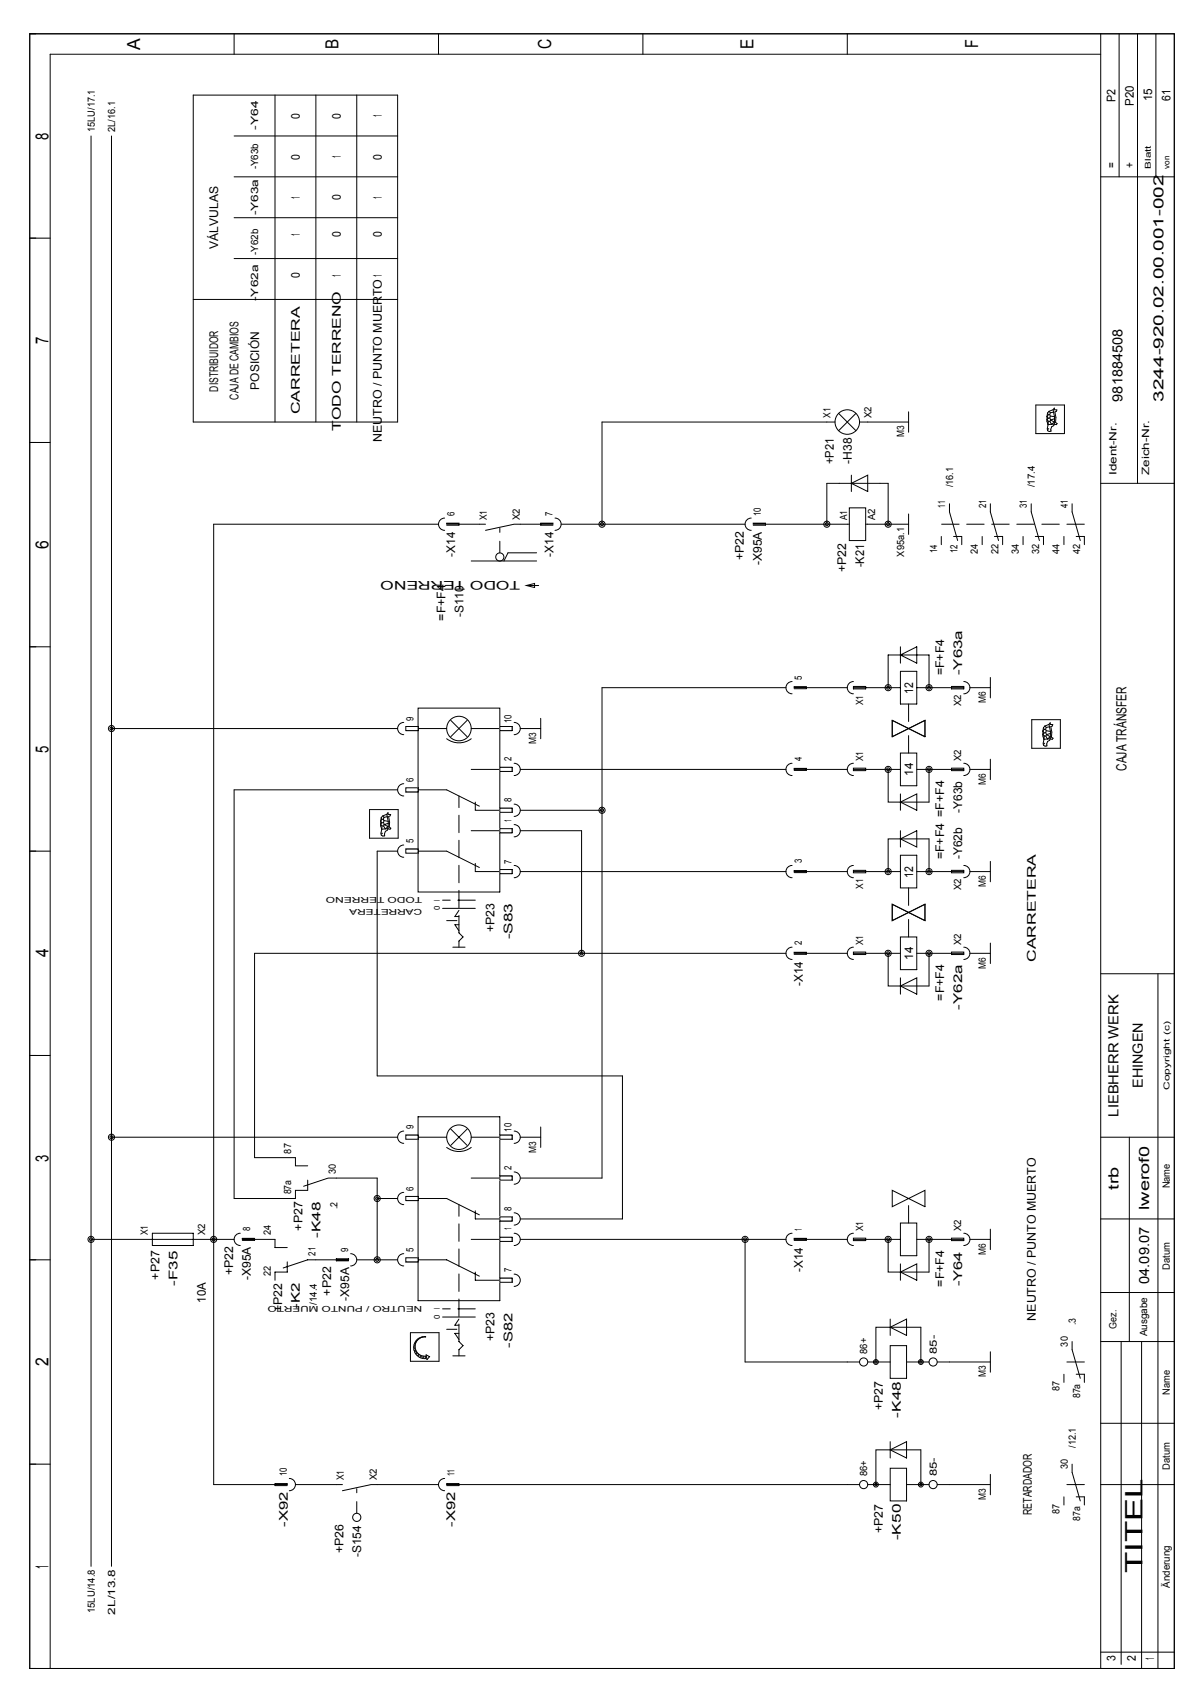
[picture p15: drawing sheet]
<svg xmlns="http://www.w3.org/2000/svg" width="210mm" height="297mm" viewBox="0 0 210 297" stroke-linecap="round" stroke-linejoin="round" font-family="sans-serif">
<defs><g id="words">
<text font-size="4.2" x="201.4" y="277.3" transform="rotate(-90 201.4 277.3)">TITEL</text>
<g font-size="3.2">
<text x="24.7" y="8.7" transform="rotate(-90 24.7 8.7)">A</text>
<text x="59.7" y="8.6" transform="rotate(-90 59.7 8.6)">B</text>
<text x="97.1" y="8.7" transform="rotate(-90 97.1 8.7)">C</text>
<text x="132.8" y="8.6" transform="rotate(-90 132.8 8.6)">E</text>
<text x="172.4" y="8.5" transform="rotate(-90 172.4 8.5)">F</text>
<text x="8.5" y="24.7" transform="rotate(-90 8.5 24.7)">8</text>
<text x="8.5" y="60.7" transform="rotate(-90 8.5 60.7)">7</text>
<text x="8.5" y="96.7" transform="rotate(-90 8.5 96.7)">6</text>
<text x="8.5" y="132.7" transform="rotate(-90 8.5 132.7)">5</text>
<text x="8.5" y="168.8" transform="rotate(-90 8.5 168.8)">4</text>
<text x="8.5" y="204.8" transform="rotate(-90 8.5 204.8)">3</text>
<text x="8.5" y="240.8" transform="rotate(-90 8.5 240.8)">2</text>
<text x="8.5" y="276.5" transform="rotate(-90 8.5 276.5)">1</text>
</g>
<g font-size="2.5">
<text x="197.8" y="70.8" transform="rotate(-90 197.8 70.8)">981884508</text>
<text x="205" y="70.8" transform="rotate(-90 205 70.8)">3244-920.02.00.001-002</text>
<text x="198.6" y="135.9" transform="rotate(-90 198.6 135.9)">CAJA TRÁNSFER</text>
<text x="201.4" y="191.8" transform="rotate(-90 201.4 191.8)">EHINGEN</text>
<text x="197.1" y="196.8" transform="rotate(-90 197.1 196.8)">LIEBHERR WERK</text>
<text x="197.1" y="209.7" transform="rotate(-90 197.1 209.7)">trb</text>
<text x="202.5" y="213.3" transform="rotate(-90 202.5 213.3)">lwerof0</text>
<text x="202.5" y="226.3" transform="rotate(-90 202.5 226.3)">04.09.07</text>
</g>
<g font-size="2.1">
<text x="196.6" y="18" transform="rotate(-90 196.6 18)">P2</text>
<text x="203.1" y="17.9" transform="rotate(-90 203.1 17.9)">15</text>
<text x="206.3" y="17.7" transform="rotate(-90 206.3 17.7)">61</text>
<text x="52.9" y="20.9" transform="rotate(-90 52.9 20.9)">0</text>
<text x="60.1" y="20.9" transform="rotate(-90 60.1 20.9)">0</text>
<text x="67.3" y="20.7" transform="rotate(-90 67.3 20.7)">1</text>
<text x="199.8" y="18.6" transform="rotate(-90 199.8 18.6)">P20</text>
<text x="52.9" y="28.1" transform="rotate(-90 52.9 28.1)">0</text>
<text x="60.1" y="27.9" transform="rotate(-90 60.1 27.9)">1</text>
<text x="67.3" y="28.1" transform="rotate(-90 67.3 28.1)">0</text>
<text x="196.6" y="29.6" transform="rotate(-90 196.6 29.6)">=</text>
<text x="199.8" y="29.6" transform="rotate(-90 199.8 29.6)">+</text>
<text x="52.9" y="35.1" transform="rotate(-90 52.9 35.1)">1</text>
<text x="60.1" y="35.3" transform="rotate(-90 60.1 35.3)">0</text>
<text x="67.3" y="35.1" transform="rotate(-90 67.3 35.1)">1</text>
<text x="52.9" y="41.6" transform="rotate(-90 52.9 41.6)">1</text>
<text x="60.1" y="41.8" transform="rotate(-90 60.1 41.8)">0</text>
<text x="67.3" y="41.8" transform="rotate(-90 67.3 41.8)">0</text>
<text x="38.5" y="43.9" transform="rotate(-90 38.5 43.9)">VÁLVULAS</text>
<text x="52.9" y="49" transform="rotate(-90 52.9 49)">0</text>
<text x="60.1" y="48.8" transform="rotate(-90 60.1 48.8)">1</text>
<text x="38.5" y="69" transform="rotate(-90 38.5 69)">DISTRIBUIDOR</text>
<text x="42.1" y="70.5" transform="rotate(-90 42.1 70.5)">CAJA DE CAMBIOS</text>
<text x="45.7" y="68.7" transform="rotate(-90 45.7 68.7)">POSICIÓN</text>
<text x="52.9" y="73" transform="rotate(-90 52.9 73)">CARRETERA</text>
<text x="60.1" y="76" transform="rotate(-90 60.1 76)">TODO TERRENO</text>
<text x="67.3" y="77.9" transform="rotate(-90 67.3 77.9)">NEUTRO / PUNTO MUERTO 1</text>
<text x="147" y="81.9" transform="rotate(-90 147 81.9)">+P21</text>
<text x="150.1" y="81.8" transform="rotate(-90 150.1 81.8)">-H38</text>
<text x="80.2" y="98.1" transform="rotate(-90 80.2 98.1)">-X14</text>
<text x="97.5" y="98.1" transform="rotate(-90 97.5 98.1)">-X14</text>
<text x="131.1" y="98.7" transform="rotate(-90 131.1 98.7)">+P22</text>
<text x="134.3" y="99.6" transform="rotate(-90 134.3 99.6)">-X95A</text>
<text x="149.1" y="100.9" transform="rotate(-90 149.1 100.9)">+P22</text>
<text x="152.3" y="100" transform="rotate(-90 152.3 100)">-K21</text>
<text x="91.7" y="102.4" transform="rotate(-180 91.7 102.4)">TODO TERRENO</text>
<text x="78.5" y="109.4" transform="rotate(-90 78.5 109.4)">=F+F4</text>
<text x="81.7" y="108.8" transform="rotate(-90 81.7 108.8)">-S110</text>
<text x="166.4" y="119.1" transform="rotate(-90 166.4 119.1)">=F+F4</text>
<text x="169.6" y="119.1" transform="rotate(-90 169.6 119.1)">-Y63a</text>
<text x="160.9" y="122.3" transform="rotate(-90 160.9 122.3)">12</text>
<text x="160.9" y="136.7" transform="rotate(-90 160.9 136.7)">14</text>
<text x="169.6" y="143.3" transform="rotate(-90 169.6 143.3)">-Y63b</text>
<text x="160.9" y="154.7" transform="rotate(-90 160.9 154.7)">12</text>
<text x="166.4" y="151.5" transform="rotate(-90 166.4 151.5)">=F+F4 =F+F4</text>
<text x="169.6" y="151.5" transform="rotate(-90 169.6 151.5)">-Y62b</text>
<text x="87.2" y="164.4" transform="rotate(-90 87.2 164.4)">+P23</text>
<text x="90.3" y="165.6" transform="rotate(-90 90.3 165.6)">-S83</text>
<text x="141.5" y="173.8" transform="rotate(-90 141.5 173.8)">-X14</text>
<text x="160.9" y="169.1" transform="rotate(-90 160.9 169.1)">14</text>
<text x="182.5" y="169.6" transform="rotate(-90 182.5 169.6)">CARRETERA</text>
<text x="166.4" y="176.4" transform="rotate(-90 166.4 176.4)">=F+F4</text>
<text x="169.6" y="178" transform="rotate(-90 169.6 178)">-Y62a</text>
<text x="53.3" y="216.9" transform="rotate(-90 53.3 216.9)">+P27</text>
<text x="56.5" y="218.2" transform="rotate(-90 56.5 218.2)">-K48</text>
<text x="28.1" y="225.6" transform="rotate(-90 28.1 225.6)">+P27</text>
<text x="31.3" y="226.6" transform="rotate(-90 31.3 226.6)">-F35</text>
<text x="41.1" y="224.8" transform="rotate(-90 41.1 224.8)">+P22</text>
<text x="44.2" y="225.7" transform="rotate(-90 44.2 225.7)">-X95A</text>
<text x="141.5" y="224.2" transform="rotate(-90 141.5 224.2)">-X14</text>
<text x="166.4" y="226.8" transform="rotate(-90 166.4 226.8)">=F+F4</text>
<text x="169.6" y="226.8" transform="rotate(-90 169.6 226.8)">-Y64</text>
<text x="36.3" y="229.7" transform="rotate(-90 36.3 229.7)">10A</text>
<text x="49.7" y="231.3" transform="rotate(-90 49.7 231.3)">+P22</text>
<text x="52.9" y="230.8" transform="rotate(-90 52.9 230.8)">-K2</text>
<text x="58.4" y="228.4" transform="rotate(-90 58.4 228.4)">+P22</text>
<text x="61.5" y="229.3" transform="rotate(-90 61.5 229.3)">-X95A</text>
<text x="182.5" y="232.8" transform="rotate(-90 182.5 232.8)">NEUTRO / PUNTO MUERTO</text>
<text x="87.2" y="236.4" transform="rotate(-90 87.2 236.4)">+P23</text>
<text x="90.3" y="237.6" transform="rotate(-90 90.3 237.6)">-S82</text>
<text x="155.6" y="248.6" transform="rotate(-90 155.6 248.6)">+P27</text>
<text x="158.8" y="249.9" transform="rotate(-90 158.8 249.9)">-K48</text>
<text x="50.7" y="269.2" transform="rotate(-90 50.7 269.2)">-X92</text>
<text x="80.2" y="269.2" transform="rotate(-90 80.2 269.2)">-X92</text>
<text x="181.8" y="267.1" transform="rotate(-90 181.8 267.1)">RETARDADOR</text>
<text x="60.5" y="273.9" transform="rotate(-90 60.5 273.9)">+P26</text>
<text x="63.7" y="274.5" transform="rotate(-90 63.7 274.5)">-S154</text>
<text x="155.6" y="270.3" transform="rotate(-90 155.6 270.3)">+P27</text>
<text x="158.8" y="271.5" transform="rotate(-90 158.8 271.5)">-K50</text>
<text x="196.6" y="292.9" transform="rotate(-90 196.6 292.9)">3</text>
<text x="200.2" y="292.8" transform="rotate(-90 200.2 292.8)">2</text>
<text x="203.4" y="292.6" transform="rotate(-90 203.4 292.6)">1</text>
</g>
<g font-size="1.8">
<text x="16.7" y="23.2" transform="rotate(-90 16.7 23.2)">15LU/17.1</text>
<text x="20.3" y="23.2" transform="rotate(-90 20.3 23.2)">2L/16.1</text>
<text x="45.5" y="22.9" transform="rotate(-90 45.5 22.9)">-Y64</text>
<text x="45.5" y="29.9" transform="rotate(-90 45.5 29.9)">-Y63b</text>
<text x="45.5" y="38" transform="rotate(-90 45.5 38)">-Y63a</text>
<text x="45.5" y="45" transform="rotate(-90 45.5 45)">-Y62b</text>
<text x="45.5" y="53.1" transform="rotate(-90 45.5 53.1)">-Y62a</text>
<text x="146.4" y="73.7" transform="rotate(-90 146.4 73.7)">X1</text>
<text x="153.6" y="73.7" transform="rotate(-90 153.6 73.7)">X2</text>
<text x="159.3" y="77.1" transform="rotate(-90 159.3 77.1)">M3</text>
<text x="196.8" y="83.8" transform="rotate(-90 196.8 83.8)">Ident-Nr.</text>
<text x="202.6" y="83.8" transform="rotate(-90 202.6 83.8)">Zeich-Nr.</text>
<text x="166.6" y="89.5" transform="rotate(-90 166.6 89.5)">11</text>
<text x="168" y="85.9" transform="rotate(-90 168 85.9)">/16.1</text>
<text x="173.8" y="89.6" transform="rotate(-90 173.8 89.6)">21</text>
<text x="181" y="89.6" transform="rotate(-90 181 89.6)">31</text>
<text x="182.4" y="85.9" transform="rotate(-90 182.4 85.9)">/17.4</text>
<text x="188.2" y="89.6" transform="rotate(-90 188.2 89.6)">41</text>
<text x="80.1" y="91" transform="rotate(-90 80.1 91)">6</text>
<text x="85.8" y="91.7" transform="rotate(-90 85.8 91.7)">X1</text>
<text x="91.6" y="91.7" transform="rotate(-90 91.6 91.7)">X2</text>
<text x="97.4" y="91" transform="rotate(-90 97.4 91)">7</text>
<text x="134.1" y="91" transform="rotate(-90 134.1 91)">10</text>
<text x="149.3" y="91.7" transform="rotate(-90 149.3 91.7)">A1</text>
<text x="154.2" y="91.7" transform="rotate(-90 154.2 91.7)">A2</text>
<text x="159.3" y="98.1" transform="rotate(-90 159.3 98.1)">X95a.1</text>
<text x="165.1" y="97.5" transform="rotate(-90 165.1 97.5)">14</text>
<text x="168.7" y="97.5" transform="rotate(-90 168.7 97.5)">12</text>
<text x="172.3" y="97.6" transform="rotate(-90 172.3 97.6)">24</text>
<text x="175.9" y="97.6" transform="rotate(-90 175.9 97.6)">22</text>
<text x="179.5" y="97.6" transform="rotate(-90 179.5 97.6)">34</text>
<text x="183.2" y="97.6" transform="rotate(-90 183.2 97.6)">32</text>
<text x="186.8" y="97.6" transform="rotate(-90 186.8 97.6)">44</text>
<text x="190.4" y="97.6" transform="rotate(-90 190.4 97.6)">42</text>
<text x="141.3" y="119.8" transform="rotate(-90 141.3 119.8)">5</text>
<text x="152.1" y="124.3" transform="rotate(-90 152.1 124.3)">X1</text>
<text x="169.4" y="124.5" transform="rotate(-90 169.4 124.5)">X2</text>
<text x="173.7" y="123.9" transform="rotate(-90 173.7 123.9)">M6</text>
<text x="72.9" y="127" transform="rotate(-90 72.9 127)">9</text>
<text x="90.2" y="127.4" transform="rotate(-90 90.2 127.4)">10</text>
<text x="94.5" y="131.1" transform="rotate(-90 94.5 131.1)">M3</text>
<text x="72.9" y="137.8" transform="rotate(-90 72.9 137.8)">6</text>
<text x="90.2" y="134.2" transform="rotate(-90 90.2 134.2)">2</text>
<text x="141.3" y="134.2" transform="rotate(-90 141.3 134.2)">4</text>
<text x="152.1" y="134.2" transform="rotate(-90 152.1 134.2)">X1</text>
<text x="169.4" y="134.2" transform="rotate(-90 169.4 134.2)">X2</text>
<text x="90.2" y="141.4" transform="rotate(-90 90.2 141.4)">8</text>
<text x="173.7" y="138.3" transform="rotate(-90 173.7 138.3)">M6</text>
<text x="72.9" y="148.6" transform="rotate(-90 72.9 148.6)">5</text>
<text x="90.2" y="144.9" transform="rotate(-90 90.2 144.9)">1</text>
<text x="90.2" y="152.2" transform="rotate(-90 90.2 152.2)">7</text>
<text x="141.3" y="152.2" transform="rotate(-90 141.3 152.2)">3</text>
<text x="152.1" y="156.7" transform="rotate(-90 152.1 156.7)">X1</text>
<text x="169.4" y="156.9" transform="rotate(-90 169.4 156.9)">X2</text>
<text x="173.7" y="156.4" transform="rotate(-90 173.7 156.4)">M6</text>
<text x="141.3" y="166.6" transform="rotate(-90 141.3 166.6)">2</text>
<text x="152.1" y="166.6" transform="rotate(-90 152.1 166.6)">X1</text>
<text x="169.4" y="166.6" transform="rotate(-90 169.4 166.6)">X2</text>
<text x="173.7" y="170.8" transform="rotate(-90 173.7 170.8)">M6</text>
<text x="51.3" y="203.4" transform="rotate(-90 51.3 203.4)">87</text>
<text x="72.9" y="199.1" transform="rotate(-90 72.9 199.1)">9</text>
<text x="90.2" y="199.5" transform="rotate(-90 90.2 199.5)">10</text>
<text x="94.5" y="203.2" transform="rotate(-90 94.5 203.2)">M3</text>
<text x="59.2" y="207" transform="rotate(-90 59.2 207)">30</text>
<text x="72.9" y="209.9" transform="rotate(-90 72.9 209.9)">6</text>
<text x="90.2" y="206.3" transform="rotate(-90 90.2 206.3)">2</text>
<text x="206.2" y="209.5" transform="rotate(-90 206.2 209.5)">Name</text>
<text x="51.3" y="210.6" transform="rotate(-90 51.3 210.6)">87a</text>
<text x="59.5" y="213.1" transform="rotate(-90 59.5 213.1)">.2</text>
<text x="90.2" y="213.5" transform="rotate(-90 90.2 213.5)">8</text>
<text x="26.1" y="217.8" transform="rotate(-90 26.1 217.8)">X1</text>
<text x="36.1" y="217.8" transform="rotate(-90 36.1 217.8)">X2</text>
<text x="44.1" y="217" transform="rotate(-90 44.1 217)">8</text>
<text x="47.7" y="217.8" transform="rotate(-90 47.7 217.8)">24</text>
<text x="55.6" y="221.4" transform="rotate(-90 55.6 221.4)">21</text>
<text x="61.4" y="220.6" transform="rotate(-90 61.4 220.6)">9</text>
<text x="72.9" y="220.7" transform="rotate(-90 72.9 220.7)">5</text>
<text x="90.2" y="216.9" transform="rotate(-90 90.2 216.9)">1</text>
<text x="141.3" y="217" transform="rotate(-90 141.3 217)">1</text>
<text x="152.1" y="217" transform="rotate(-90 152.1 217)">X1</text>
<text x="169.4" y="217" transform="rotate(-90 169.4 217)">X2</text>
<text x="173.7" y="221.2" transform="rotate(-90 173.7 221.2)">M6</text>
<text x="47.7" y="225" transform="rotate(-90 47.7 225)">22</text>
<text x="90.2" y="224.3" transform="rotate(-90 90.2 224.3)">7</text>
<text x="206.2" y="223.8" transform="rotate(-90 206.2 223.8)">Datum</text>
<text x="55.9" y="230.1" transform="rotate(-90 55.9 230.1)">/14.4</text>
<text x="189.6" y="233.6" transform="rotate(-90 189.6 233.6)">.3</text>
<text x="152.8" y="238.7" transform="rotate(-90 152.8 238.7)">86+</text>
<text x="165.1" y="238.7" transform="rotate(-90 165.1 238.7)">85-</text>
<text x="188.2" y="237.4" transform="rotate(-90 188.2 237.4)">30</text>
<text x="196.8" y="234.2" transform="rotate(-90 196.8 234.2)">Gez.</text>
<text x="202.2" y="235.6" transform="rotate(-90 202.2 235.6)">Ausgabe</text>
<text x="173.7" y="242.8" transform="rotate(-90 173.7 242.8)">M3</text>
<text x="186.8" y="245.3" transform="rotate(-90 186.8 245.3)">87</text>
<text x="206.2" y="245.9" transform="rotate(-90 206.2 245.9)">Name</text>
<text x="190.4" y="246.5" transform="rotate(-90 190.4 246.5)">87a</text>
<text x="189.6" y="255.2" transform="rotate(-90 189.6 255.2)">/12.1</text>
<text x="50.5" y="260.3" transform="rotate(-90 50.5 260.3)">10</text>
<text x="60.6" y="261" transform="rotate(-90 60.6 261)">X1</text>
<text x="66.4" y="261" transform="rotate(-90 66.4 261)">X2</text>
<text x="80.1" y="260.3" transform="rotate(-90 80.1 260.3)">11</text>
<text x="152.8" y="260.3" transform="rotate(-90 152.8 260.3)">86+</text>
<text x="165.1" y="260.3" transform="rotate(-90 165.1 260.3)">85-</text>
<text x="188.2" y="259" transform="rotate(-90 188.2 259)">30</text>
<text x="206.2" y="259.1" transform="rotate(-90 206.2 259.1)">Datum</text>
<text x="173.7" y="264.4" transform="rotate(-90 173.7 264.4)">M3</text>
<text x="186.8" y="266.9" transform="rotate(-90 186.8 266.9)">87</text>
<text x="190.4" y="268.1" transform="rotate(-90 190.4 268.1)">87a</text>
<text x="206.2" y="279.9" transform="rotate(-90 206.2 279.9)">Änderung</text>
<text x="16.7" y="284.4" transform="rotate(-90 16.7 284.4)">15LU/14.8</text>
<text x="20.3" y="284.6" transform="rotate(-90 20.3 284.6)">2L/13.8</text>
</g>
<g font-size="1.4">
<text x="202.9" y="29.7" transform="rotate(-90 202.9 29.7)">Blatt</text>
<text x="206.1" y="29.7" transform="rotate(-90 206.1 29.7)">von</text>
<text x="74.4" y="158.1" transform="rotate(-180 74.4 158.1)">TODO TERRENO</text>
<text x="74.4" y="160.3" transform="rotate(-180 74.4 160.3)">CARRETERA</text>
<text x="77.5" y="160.5" transform="rotate(-90 77.5 160.5)">0 I</text>
<text x="206.1" y="192.1" transform="rotate(-90 206.1 192.1)">Copyright (c)</text>
<text x="74.4" y="230.2" transform="rotate(-180 74.4 230.2)">NEUTRO / PUNTO MUERTO</text>
<text x="77.5" y="232.5" transform="rotate(-90 77.5 232.5)">0 I</text>
</g>
</g></defs>
<g fill="none" stroke="#000" stroke-width=".18">
<path d="M71.2 138.2a1.08 1.08 0 0 0-1.1 1 1.08 1.08 0 0 0 1.1 1.1M71.2 127.4a1.08 1.08 0 0 0-1.1 1 1.08 1.08 0 0 0 1.1 1.1M73.7 139.2h5l5.8 2.9M73.7 128.4h5M73.7 124.8h14.4v32.4h-14.4zM78.7 130.2a3.6 3.6 0 0 0 4.4 0M79.4 127l2.9 2.9M82.3 127l-2.9 2.9M83 135.6h5.1M83 128.4h5.1M90.6 134.6a1.08 1.08 0 0 1 1.1 1 1.08 1.08 0 0 1-1.1 1.1M90.6 127.4a1.08 1.08 0 0 1 1.1 1 1.08 1.08 0 0 1-1.1 1.1"/>
<path d="M150.4 134.6a1.08 1.08 0 0 0-1.1 1 1.08 1.08 0 0 0 1.1 1.1M150.4 135.6h8.3M150.4 135.4h2.2v.5h-2.2zM157.3 127l5.7 2.9v-2.9l-5.7 2.9zM158.7 132.8h2.9v5.7h-2.9zM158.7 140v2.8M161.6 135.6h8.3M163.7 135.6v5.8h-7.2v-5.8M167.7 135.4h2.2v.5h-2.2zM169.9 134.6a1.08 1.08 0 0 1 1 1 1.08 1.08 0 0 1-1 1.1M174.5 133.8v3.6M71.2 149a1.08 1.08 0 0 0-1.1 1 1.08 1.08 0 0 0 1.1 1.1"/>
<path d="M71.5 149.7h2.2v.7h-2.2zM73.7 150h5l5.8 2.9M83 146.4h5.1M83.8 152.2v1.4h4.3M83.8 141.4v1.4h4.3M90.6 152.6a1.08 1.08 0 0 1 1.1 1 1.08 1.08 0 0 1-1.1 1.1M90.6 141.8a1.08 1.08 0 0 1 1.1 1 1.08 1.08 0 0 1-1.1 1.1M90.6 145.4a1.08 1.08 0 0 1 1.1 1 1.08 1.08 0 0 1-1.1 1.1M158.7 141.4l2.9-1.4v2.8zM78 160.1h5.8M78.7 162.3h1.8M79.8 167h2.2"/>
<path d="M80.9 163h-.7l.7 1.1M80.9 160.5l-.7 1.1h.7M150.4 218.5h8.3M150.4 217.4a1.08 1.08 0 0 0-1.1 1.1 1.08 1.08 0 0 0 1.1 1.1M150.4 218.3h2.2v.4h-2.2zM157.2 209.8l5.8 2.9v-2.9l-5.8 2.9zM158.7 215.6h2.9v5.8h-2.9zM161.6 218.5h8.3M163.7 218.5v5.7h-7.2v-5.7M167.7 218.3h2.2v.4h-2.2zM169.9 217.4a1.08 1.08 0 0 1 1 1.1 1.08 1.08 0 0 1-1 1.1M158.7 222.8v2.9"/>
<path d="M158.7 224.2l2.9-1.4v2.9z"/>
<circle cx="19.6" cy="128.4" r=".54"/>
<circle cx="19.6" cy="128.4" r=".27"/>
<circle cx="80.9" cy="128.4" r="2.16"/>
<circle cx="156.5" cy="135.6" r=".27"/>
<circle cx="156.5" cy="135.6" r=".54"/>
<circle cx="163.7" cy="135.6" r=".54"/>
<circle cx="163.7" cy="135.6" r=".27"/>
<circle cx="156.5" cy="218.5" r=".54"/>
<circle cx="156.5" cy="218.5" r=".27"/>
<circle cx="163.7" cy="218.5" r=".54"/>
<circle cx="163.7" cy="218.5" r=".27"/>
</g>
<path d="M160.1 132.8v-4.4M83.8 158.7h-5.8M80.9 167v-1.1M80.9 165.9l.7-.7M80.9 164.5v-24.2M81.6 165.2l-.7-.7M160.1 215.6v-4.3" fill="none" stroke="#000" stroke-width=".18" stroke-dasharray="3.1 1.3"/>
<path d="M71.5 149.7h2.2v.7h-2.2z" fill="#fff"/>
<path d="M71.5 149.7h2.2v.7h-2.2zM88.1 142.5h2.2v.7h-2.2z" fill="none" stroke="#000" stroke-width=".18"/>
<path d="M88.1 142.5h2.2v.7h-2.2z" fill="#fff"/>
<path d="M88.1 142.5h2.2v.7h-2.2zM88.1 153.3h2.2v.7h-2.2z" fill="none" stroke="#000" stroke-width=".18"/>
<path d="M88.1 153.3h2.2v.7h-2.2z" fill="#fff"/>
<path d="M88.1 135.3h2.2v.7h-2.2zM88.1 153.3h2.2v.7h-2.2z" fill="none" stroke="#000" stroke-width=".18"/>
<path d="M88.1 135.3h2.2v.7h-2.2z" fill="#fff"/>
<path d="M71.5 138.9h2.2v.7h-2.2zM88.1 135.3h2.2v.7h-2.2z" fill="none" stroke="#000" stroke-width=".18"/>
<path d="M71.5 138.9h2.2v.7h-2.2z" fill="#fff"/>
<path d="M71.5 138.9h2.2v.7h-2.2zM71.5 128.1h2.2v.7h-2.2z" fill="none" stroke="#000" stroke-width=".18"/>
<path d="M71.5 128.1h2.2v.7h-2.2z" fill="#fff"/>
<path d="M71.5 128.1h2.2v.7h-2.2zM88.1 128.1h2.2v.7h-2.2z" fill="none" stroke="#000" stroke-width=".18"/>
<path d="M88.1 128.1h2.2v.7h-2.2z" fill="#fff"/>
<path d="M88.1 128.1h2.2v.7h-2.2zM88.1 146.1h2.2v.7h-2.2z" fill="none" stroke="#000" stroke-width=".18"/>
<path d="M88.1 146.1h2.2v.7h-2.2z" fill="#fff"/>
<g fill="none" stroke="#000" stroke-width=".18">
<path d="M95.3 126.6v3.6M88.1 146.1h2.2v.7h-2.2zM71.2 199.4a1.08 1.08 0 0 0-1.1 1.1 1.08 1.08 0 0 0 1.1 1.1M73.7 196.9h14.4v32.4h-14.4zM79.4 199l2.9 2.9M82.3 199l-2.9 2.9M90.6 199.4a1.08 1.08 0 0 1 1.1 1.1 1.08 1.08 0 0 1-1.1 1.1M71.2 210.2a1.08 1.08 0 0 0-1.1 1.1 1.08 1.08 0 0 0 1.1 1.1M73.7 211.3h5l5.8 2.9M73.7 200.5h5M78.7 202.3a3.6 3.6 0 0 0 4.4 0M83 218.5h5.1"/>
<path d="M83 207.7h5.1M83 200.5h5.1M83.8 213.4v1.5h4.3M90.6 213.8a1.08 1.08 0 0 1 1.1 1.1 1.08 1.08 0 0 1-1.1 1.1M90.6 206.6a1.08 1.08 0 0 1 1.1 1.1 1.08 1.08 0 0 1-1.1 1.1M90.6 217.4a1.08 1.08 0 0 1 1.1 1.1 1.08 1.08 0 0 1-1.1 1.1M71.2 221a1.08 1.08 0 0 0-1.1 1.1 1.08 1.08 0 0 0 1.1 1.1M71.5 221.7h2.2v.7h-2.2zM73.7 222.1h5l5.8 2.9M78 232.2h5.8M78.7 234.3h1.8M79.8 239h2.2"/>
<path d="M80.9 235.1h-.7l.7 1M80.9 232.5l-.7 1.1h.7M83.8 224.2v1.5h4.3M90.6 224.6a1.08 1.08 0 0 1 1.1 1.1 1.08 1.08 0 0 1-1.1 1.1"/>
<circle cx="80.9" cy="200.5" r="2.16"/>
</g>
<path d="M80.9 239v-1.1M80.9 237.9l.7-.7M80.9 236.5v-24.1M81.6 237.2l-.7-.7M83.8 230.7h-5.8" fill="none" stroke="#000" stroke-width=".18" stroke-dasharray="3.1 1.3"/>
<path d="M71.5 221.7h2.2v.7h-2.2z" fill="#fff"/>
<path d="M88.1 214.5h2.2v.7h-2.2zM71.5 221.7h2.2v.7h-2.2z" fill="none" stroke="#000" stroke-width=".18"/>
<path d="M88.1 214.5h2.2v.7h-2.2z" fill="#fff"/>
<path d="M88.1 214.5h2.2v.7h-2.2zM88.1 225.3h2.2v.7h-2.2z" fill="none" stroke="#000" stroke-width=".18"/>
<path d="M88.1 225.3h2.2v.7h-2.2z" fill="#fff"/>
<path d="M88.1 207.3h2.2v.7h-2.2zM88.1 225.3h2.2v.7h-2.2z" fill="none" stroke="#000" stroke-width=".18"/>
<path d="M88.1 207.3h2.2v.7h-2.2z" fill="#fff"/>
<path d="M71.5 210.9h2.2v.7h-2.2zM88.1 207.3h2.2v.7h-2.2z" fill="none" stroke="#000" stroke-width=".18"/>
<path d="M71.5 210.9h2.2v.7h-2.2z" fill="#fff"/>
<path d="M71.5 210.9h2.2v.7h-2.2zM71.5 200.1h2.2v.7h-2.2z" fill="none" stroke="#000" stroke-width=".18"/>
<path d="M71.5 200.1h2.2v.7h-2.2z" fill="#fff"/>
<path d="M71.5 200.1h2.2v.7h-2.2zM88.1 200.1h2.2v.7h-2.2z" fill="none" stroke="#000" stroke-width=".18"/>
<path d="M88.1 200.1h2.2v.7h-2.2z" fill="#fff"/>
<path d="M88.1 200.1h2.2v.7h-2.2zM88.1 218.1h2.2v.7h-2.2z" fill="none" stroke="#000" stroke-width=".18"/>
<path d="M88.1 218.1h2.2v.7h-2.2z" fill="#fff"/>
<g fill="none" stroke="#000" stroke-width=".18">
<path d="M5.2 6h201.8v288.1h-201.8zM34.1 16.8h36v57.6h-36zM41.3 6v3.6M48.5 16.8v57.6M55.7 16.8v57.6M62.9 16.8v57.6M77.3 6v3.6M113.3 6v3.6M149.3 6v3.6M194 9.6h-185.2v284.5M194 6v288.1M197.2 6v25.2"/>
<path d="M200.5 6v79.2M203.7 6v25.2M16 24v252.1M19.6 24v252.1M41.3 38.4h28.8M41.3 31.2h28.8M41.3 24h28.8M194 31.2h13M5.2 42h3.6M34.1 52.8h36M41.3 45.6h28.8M5.2 78h3.6"/>
<path d="M147.2 74.4h-41.1v18M147.8 72.9l3.1 3M150.9 72.9l-3.1 3M151.5 74.4h8.6M160.1 72.6v3.6M182.6 71.4h5v5h-5zM184.5 73.4v.6M184.5 73.4l.2 .3M184.5 74l.2 .9M184.5 74l.3 .3M184.6 72.8l-.1 .6M184.6 72.8l.1 .3"/>
<path d="M184.7 73.1l-.2 .3M184.7 73.7l-.2 .3M184.8 74.3h.2M184.8 74.3l-.1 .6M184.9 72.5l-.3 .3M184.9 72.5l.2 .3-.1 .3 .2 .9-.2 .3 .3 .5M185 73.1h-.3M185 73.7h-.3M185.1 73.3l.8 .2M185.3 74.8l-.6 .1M185.6 72.2l-.7 .3M185.7 72.7l-.6 .1"/>
<path d="M185.8 74.8h-.5M185.8 74.8l-.1 .2a.8 .8 0 0 0-.5 1l-.3 .1-.3-.2 .1-1M185.8 71.9v.3l.5 .1-.1 .2-.3 .1 .2 1-.1 .9 .3 .2-.1 .2-.4-.1 .1-1.3-.3-1.3zM185.9 73.8l-.7 .2 .6 .4-.5 .4M77.3 92.4h-39.6v169.3h12.9v-.2h-2.1v.4h2.1M78.4 91.3a1.08 1.08 0 0 0-1.1 1.1 1.08 1.08 0 0 0 1.1 1.1M83 98.9h11.6M85.6 92.4h-6.9v-.2h2.2v.4h-2.2M94.6 97.5h-5.1l-.7 1.4M97.5 92.6h-2.2v-.4h2.2v.2h-6.9l-5 1.1M97.8 91.3a1.08 1.08 0 0 1 1.1 1.1 1.08 1.08 0 0 1-1.1 1.1M98.9 92.4h32.4"/>
<path d="M132.4 91.3a1.08 1.08 0 0 0-1.1 1.1 1.08 1.08 0 0 0 1.1 1.1M145.7 92.4v-7.2h10.8v7.2M149.7 92.4h-16.9v-.2h2.1v.4h-2.1M149.7 89.5h2.9v5.8h-2.9zM150 83.8v2.8M150 85.2l2.9-1.4v2.8zM152.6 92.4h7.5M160.1 90.6v3.6M165.9 94.6v1.4M167.3 88.8v1.4l1.5 5.1M168.1 94.6h1.4v1.4M173.1 94.6v1.4"/>
<path d="M174.5 88.8v1.4l1.5 5.1M175.3 94.6h1.4v1.4M180.3 94.6v1.4M181.7 88.8v1.4l1.5 5.1M182.5 94.6h1.4v1.4M187.5 94.6v1.4M188.9 88.8v1.4l1.5 5.1M189.7 94.6h1.4v1.4M194 85.2h13M5.2 114h3.6M92.8 103.2h2.1M92.8 103.2l1.4-.3v.7z"/>
<path d="M158.7 118.3h2.9v5.8h-2.9zM158.7 114v2.9M158.7 115.5l2.9-1.5v2.9zM174.5 119.4v3.6M19.6 128.4h50.5M70.1 139.2h-28.8v72.1h10.8v-1.5h2.1v-1.8M91.7 128.4h3.6M91.7 135.6h46.8M138.5 121.2h-32.4v86.5h-14.4M139.6 134.6a1.08 1.08 0 0 0-1.1 1 1.08 1.08 0 0 0 1.1 1.1M139.6 120.1a1.08 1.08 0 0 0-1.1 1.1 1.08 1.08 0 0 0 1.1 1.1M149.3 121.2h-9.3v-.2h2.1v.4h-2.1"/>
<path d="M149.3 135.6h-9.3v-.1h2.1v.3h-2.1M150.4 120.1a1.08 1.08 0 0 0-1.1 1.1 1.08 1.08 0 0 0 1.1 1.1M150.4 121h2.2v.4h-2.2zM150.4 121.2h8.3M156.5 121.2v-5.7h7.2v5.7M157.2 127v2.9l5.8-2.9v2.9zM161.6 121.2h8.3M167.7 121h2.2v.4h-2.2zM169.9 120.1a1.08 1.08 0 0 1 1 1.1 1.08 1.08 0 0 1-1 1.1M170.9 121.2h3.6M170.9 135.6h3.6M181.8 126.9h5.1v5h-5.1z"/>
<path d="M183.8 129.7l.2 .6M183.8 128.9v.6M183.8 128.9l.2 .3M183.8 129.5v.2M183.8 129.5l.2 .2M183.9 128.3l-.1 .6M183.9 128.3l.1 .3M184 129.2l-.2 .3M184 128.6l-.2 .3M184 129.7v.6M184 129.7l.3 .1M184.2 128l-.3 .3"/>
<path d="M184.2 128l.2 .2-.1 .4 .1 .9-.1 .3 .3 .5M184.3 128.6h-.3M184.3 129.2h-.3M184.4 128.8l.7 .1M184.6 130.3h-.6M184.9 127.7l-.7 .3M185 128.1l-.6 .1M185.1 130.2l-.5 .1M185.1 130.2l-.1 .3a.8 .8 0 0 0-.5 1h-.3l-.3-.1 .1-1.1M185.1 127.4v.3h.4v.3l-.3 .1 .2 1-.1 .8 .3 .2-.2 .2-.3-.1v-1.3l-.2-1.2zM185.1 129.3l-.7 .2 .7 .4-.5 .4M5.2 150h3.6"/>
<path d="M65.1 142.7h5.1v5.1h-5.1zM67.2 144.1l.1 .3-.2 .3 .2 .4-.2 .2 .2 .3v.6M67.3 145.6h.3l.3 .5 .5-.4M67.4 143.8l.3 .3M67.6 144.4l.1 .3M67.6 144.4h-.3M67.6 145l-.3 .1M67.6 145l.1 .4-.1 .2M67.7 144.7l-.1 .3M67.7 144.7l.7 .1M67.7 144.1l-.1 .3M68.2 143.5v.5"/>
<path d="M68.2 144l-.5 .1M68.2 144l.2 .8M68.4 146.1l-.1 .3a.8 .8 0 0 0-.5 .9l-.3 .1-.3-.2 .1-1M68.4 146.1l.3 .1 .2-.2-.3-.2 .1-.9-.2-1 .3-.1v-.2h-.4v-.3l-.2 .2-.8 .3a2.29 2.29 0 0 0-.2 2l.1 .4M68.4 146.1l-1.1 .1M68.4 145.7v.4M68.4 144.8v.3M68.4 145.1v.6M68.4 145.1l-.7 .3 .7 .3M70.1 150h-3.6v39.7h43.2v25.2h-18M91.7 146.4h10.8v21.7M91.7 142.8h14.4"/>
<path d="M91.7 153.6h46.8M139.6 152.6a1.08 1.08 0 0 0-1.1 1 1.08 1.08 0 0 0 1.1 1.1M149.3 153.6h-9.3v-.1h2.1v.3h-2.1M150.4 153.6h8.3M150.4 152.6a1.08 1.08 0 0 0-1.1 1 1.08 1.08 0 0 0 1.1 1.1M150.4 153.4h2.2v.5h-2.2zM156.5 153.6v-5.7h7.2v5.7M157.2 159.4v2.9l5.8-2.9v2.9zM157.3 159.4l5.7 2.9v-2.9l-5.7 2.9zM158.7 150.8h2.9v5.7h-2.9zM158.7 146.4v2.9M158.7 147.9l2.9-1.5v2.9z"/>
<path d="M161.6 153.6h8.3M167.7 153.4h2.2v.5h-2.2zM169.9 152.6a1.08 1.08 0 0 1 1 1 1.08 1.08 0 0 1-1 1.1M170.9 153.6h3.6M174.5 151.8v3.6M138.5 168.1h-93.6v36h7.2v1.4h2.1M139.6 167a1.08 1.08 0 0 0-1.1 1.1 1.08 1.08 0 0 0 1.1 1M149.3 168.1h-9.3v-.2h2.1v.3h-2.1M150.4 167a1.08 1.08 0 0 0-1.1 1.1 1.08 1.08 0 0 0 1.1 1M150.4 168.1h8.3M150.4 167.8h2.2v.5h-2.2zM158.7 165.2h2.9v5.7h-2.9z"/>
<path d="M158.7 172.4v2.9M158.7 173.8l2.9-1.4v2.9zM161.6 168.1h8.3M163.7 168.1v5.7h-7.2v-5.7M167.7 167.8h2.2v.5h-2.2zM169.9 167a1.08 1.08 0 0 1 1 1.1 1.08 1.08 0 0 1-1 1M170.9 168.1h3.6M174.5 166.3v3.6M194 171.7h13M204.1 171.7v122.4M5.2 186.1h3.6M95.3 198.7v3.6"/>
<path d="M16 218.5h25.3M19.6 200.5h50.5M26.9 217.4h7.2v2.2h-7.2zM42.3 217.4a1.08 1.08 0 0 0-1 1.1 1.08 1.08 0 0 0 1 1.1M42.7 218.7h2.2v-.4h-2.2v.2h5.8v1.4h2.1M53.5 209.1l4.3-1.4h8.7v14.4M66.5 211.3h3.6M88.1 218.1h2.2v.7h-2.2zM91.7 200.5h3.6M91.7 218.5h46.8M131.3 218.5v21.6h20.2M139.6 217.4a1.08 1.08 0 0 0-1.1 1.1 1.08 1.08 0 0 0 1.1 1.1"/>
<path d="M149.3 218.5h-9.3v-.2h2.1v.4h-2.1M170.9 218.5h3.6M174.5 216.7v3.6M194 214.9h13M194 200.5h13M199 200.5v36M5.2 222.1h3.6M5.2 222.1h1.1M50.6 222.4v1.8h-2.1v1.5M61.4 222.3h-2.1v-.4h2.1v.2h-7.2l-4.3 1.4M61.8 221a1.08 1.08 0 0 1 1.1 1.1 1.08 1.08 0 0 1-1.1 1.1M62.9 222.1h7.2"/>
<path d="M72.3 234.9h5.1v5.1h-5.1zM72.9 237.8l.3-.1 .1 .3-.3 .1zM72.9 237.3h.3v.3h-.3zM73.1 238.3l.2-.1 .2 .2-.3 .2zM73.1 236.8l.1 .1v.3l-.2-.1zM73.3 238.7l.3-.2 .2 .2-.2 .3zM73.3 236.4l.1 .1-.1 .2-.2-.1zM73.5 236.1l.2-.1v.1l-.2 .2-.1-.1zM73.8 235.9h.3l-.2 .1zM73.9 238.8l-.2 .3 .3 .2 .2-.4-.3-.1M74.2 235.7h.3zM74.6 239h-.3l-.1 .4 .3 .1 .1-.4"/>
<path d="M74.7 239.1h.3v.4h-.3zM75 235.7l-.3-.1 .3 .1M75.1 238.8l.6 .4-.4 .5zM156.9 232.5v2.9M156.9 234l2.9-1.5v2.9zM156.9 237.2h2.9v5.8h-2.9zM174.5 238.3v3.6M188.9 236.5v1.4l1.5 5.1M194 236.5h13M194 227.8h13M197.6 236.5v56.9M201.2 236.5v57.6"/>
<path d="M5.2 258.1h3.6M152.9 240.1h4M154.4 240.1v-6.1h7.9v6.1M156.9 254.1v2.9M156.9 255.6l2.9-1.5v2.9zM156.9 258.8h2.9v5.8h-2.9zM159.8 240.1h3.9M165.2 240.1h9.3M174.5 259.9v3.6M187.5 242.3v1.4M188.9 258.1v1.4l1.5 5.1M189.7 242.3h1.4v1.4"/>
<path d="M194 250.9h13M51 260.6a1.08 1.08 0 0 1 1.1 1.1 1.08 1.08 0 0 1-1.1 1.1M52.1 261.7h8.3M77.3 261.7h-11.9l-5 1.1M78.4 260.6a1.08 1.08 0 0 0-1.1 1.1 1.08 1.08 0 0 0 1.1 1.1M151.5 261.7h-72.8v-.2h2.2v.4h-2.2M152.9 261.7h4M154.4 261.7v-6.1h7.9v6.1M159.8 261.7h3.9M165.2 261.7h9.3M187.5 263.9v1.4M189.7 263.9h1.4v1.4"/>
<path d="M194 261.7h13M194 291.2h13"/>
<circle cx="149.3" cy="74.4" r="2.16"/>
<circle cx="184.8" cy="75.6" r=".04"/>
<circle cx="88.1" cy="98.2" r=".72"/>
<circle cx="106.1" cy="92.4" r=".27"/>
<circle cx="106.1" cy="92.4" r=".54"/>
<circle cx="145.7" cy="92.4" r=".54"/>
<circle cx="145.7" cy="92.4" r=".27"/>
<circle cx="156.5" cy="92.4" r=".54"/>
<circle cx="156.5" cy="92.4" r=".27"/>
<circle cx="156.5" cy="121.2" r=".27"/>
<circle cx="156.5" cy="121.2" r=".54"/>
<circle cx="163.7" cy="121.2" r=".54"/>
<circle cx="163.7" cy="121.2" r=".27"/>
<circle cx="184.1" cy="131.1" r=".04"/>
<circle cx="67.3" cy="146.9" r=".04"/>
<circle cx="106.1" cy="142.8" r=".27"/>
<circle cx="106.1" cy="142.8" r=".54"/>
<circle cx="156.5" cy="153.6" r=".27"/>
<circle cx="156.5" cy="153.6" r=".54"/>
<circle cx="163.7" cy="153.6" r=".27"/>
<circle cx="163.7" cy="153.6" r=".54"/>
<circle cx="102.5" cy="168.1" r=".27"/>
<circle cx="102.5" cy="168.1" r=".54"/>
<circle cx="156.5" cy="168.1" r=".54"/>
<circle cx="156.5" cy="168.1" r=".27"/>
<circle cx="163.7" cy="168.1" r=".54"/>
<circle cx="163.7" cy="168.1" r=".27"/>
<circle cx="16" cy="218.5" r=".27"/>
<circle cx="16" cy="218.5" r=".54"/>
<circle cx="19.6" cy="200.5" r=".54"/>
<circle cx="19.6" cy="200.5" r=".27"/>
<circle cx="37.7" cy="218.5" r=".54"/>
<circle cx="37.7" cy="218.5" r=".27"/>
<circle cx="66.5" cy="211.3" r=".27"/>
<circle cx="66.5" cy="211.3" r=".54"/>
<circle cx="131.3" cy="218.5" r=".54"/>
<circle cx="131.3" cy="218.5" r=".27"/>
<circle cx="66.5" cy="222.1" r=".54"/>
<circle cx="66.5" cy="222.1" r=".27"/>
<circle cx="152.2" cy="240.1" r=".72"/>
<circle cx="154.4" cy="240.1" r=".22"/>
<circle cx="154.4" cy="240.1" r=".43"/>
<circle cx="162.3" cy="240.1" r=".22"/>
<circle cx="162.3" cy="240.1" r=".43"/>
<circle cx="164.5" cy="240.1" r=".72"/>
<circle cx="62.9" cy="267.5" r=".72"/>
<circle cx="152.2" cy="261.7" r=".72"/>
<circle cx="154.4" cy="261.7" r=".22"/>
<circle cx="154.4" cy="261.7" r=".43"/>
<circle cx="162.3" cy="261.7" r=".22"/>
<circle cx="162.3" cy="261.7" r=".43"/>
<circle cx="164.5" cy="261.7" r=".72"/>
</g>
<path d="M191.1 92.4h-25.9M160.1 124.1v4.3M160.1 156.5v4.3M160.1 165.2v-4.4M191.1 240.1h-4.3M191.1 261.7h-4.3" fill="none" stroke="#000" stroke-width=".18" stroke-dasharray="3.1 1.3"/>
<path d="M88.1 97.5v-3.6M88.1 93.9v-.8M62.9 266.8v-3.6M62.9 263.1v-.7" fill="none" stroke="#000" stroke-width=".18" stroke-dasharray="2.1 2.1 .3 2.1"/>
<use href="#words"/>
</svg>
